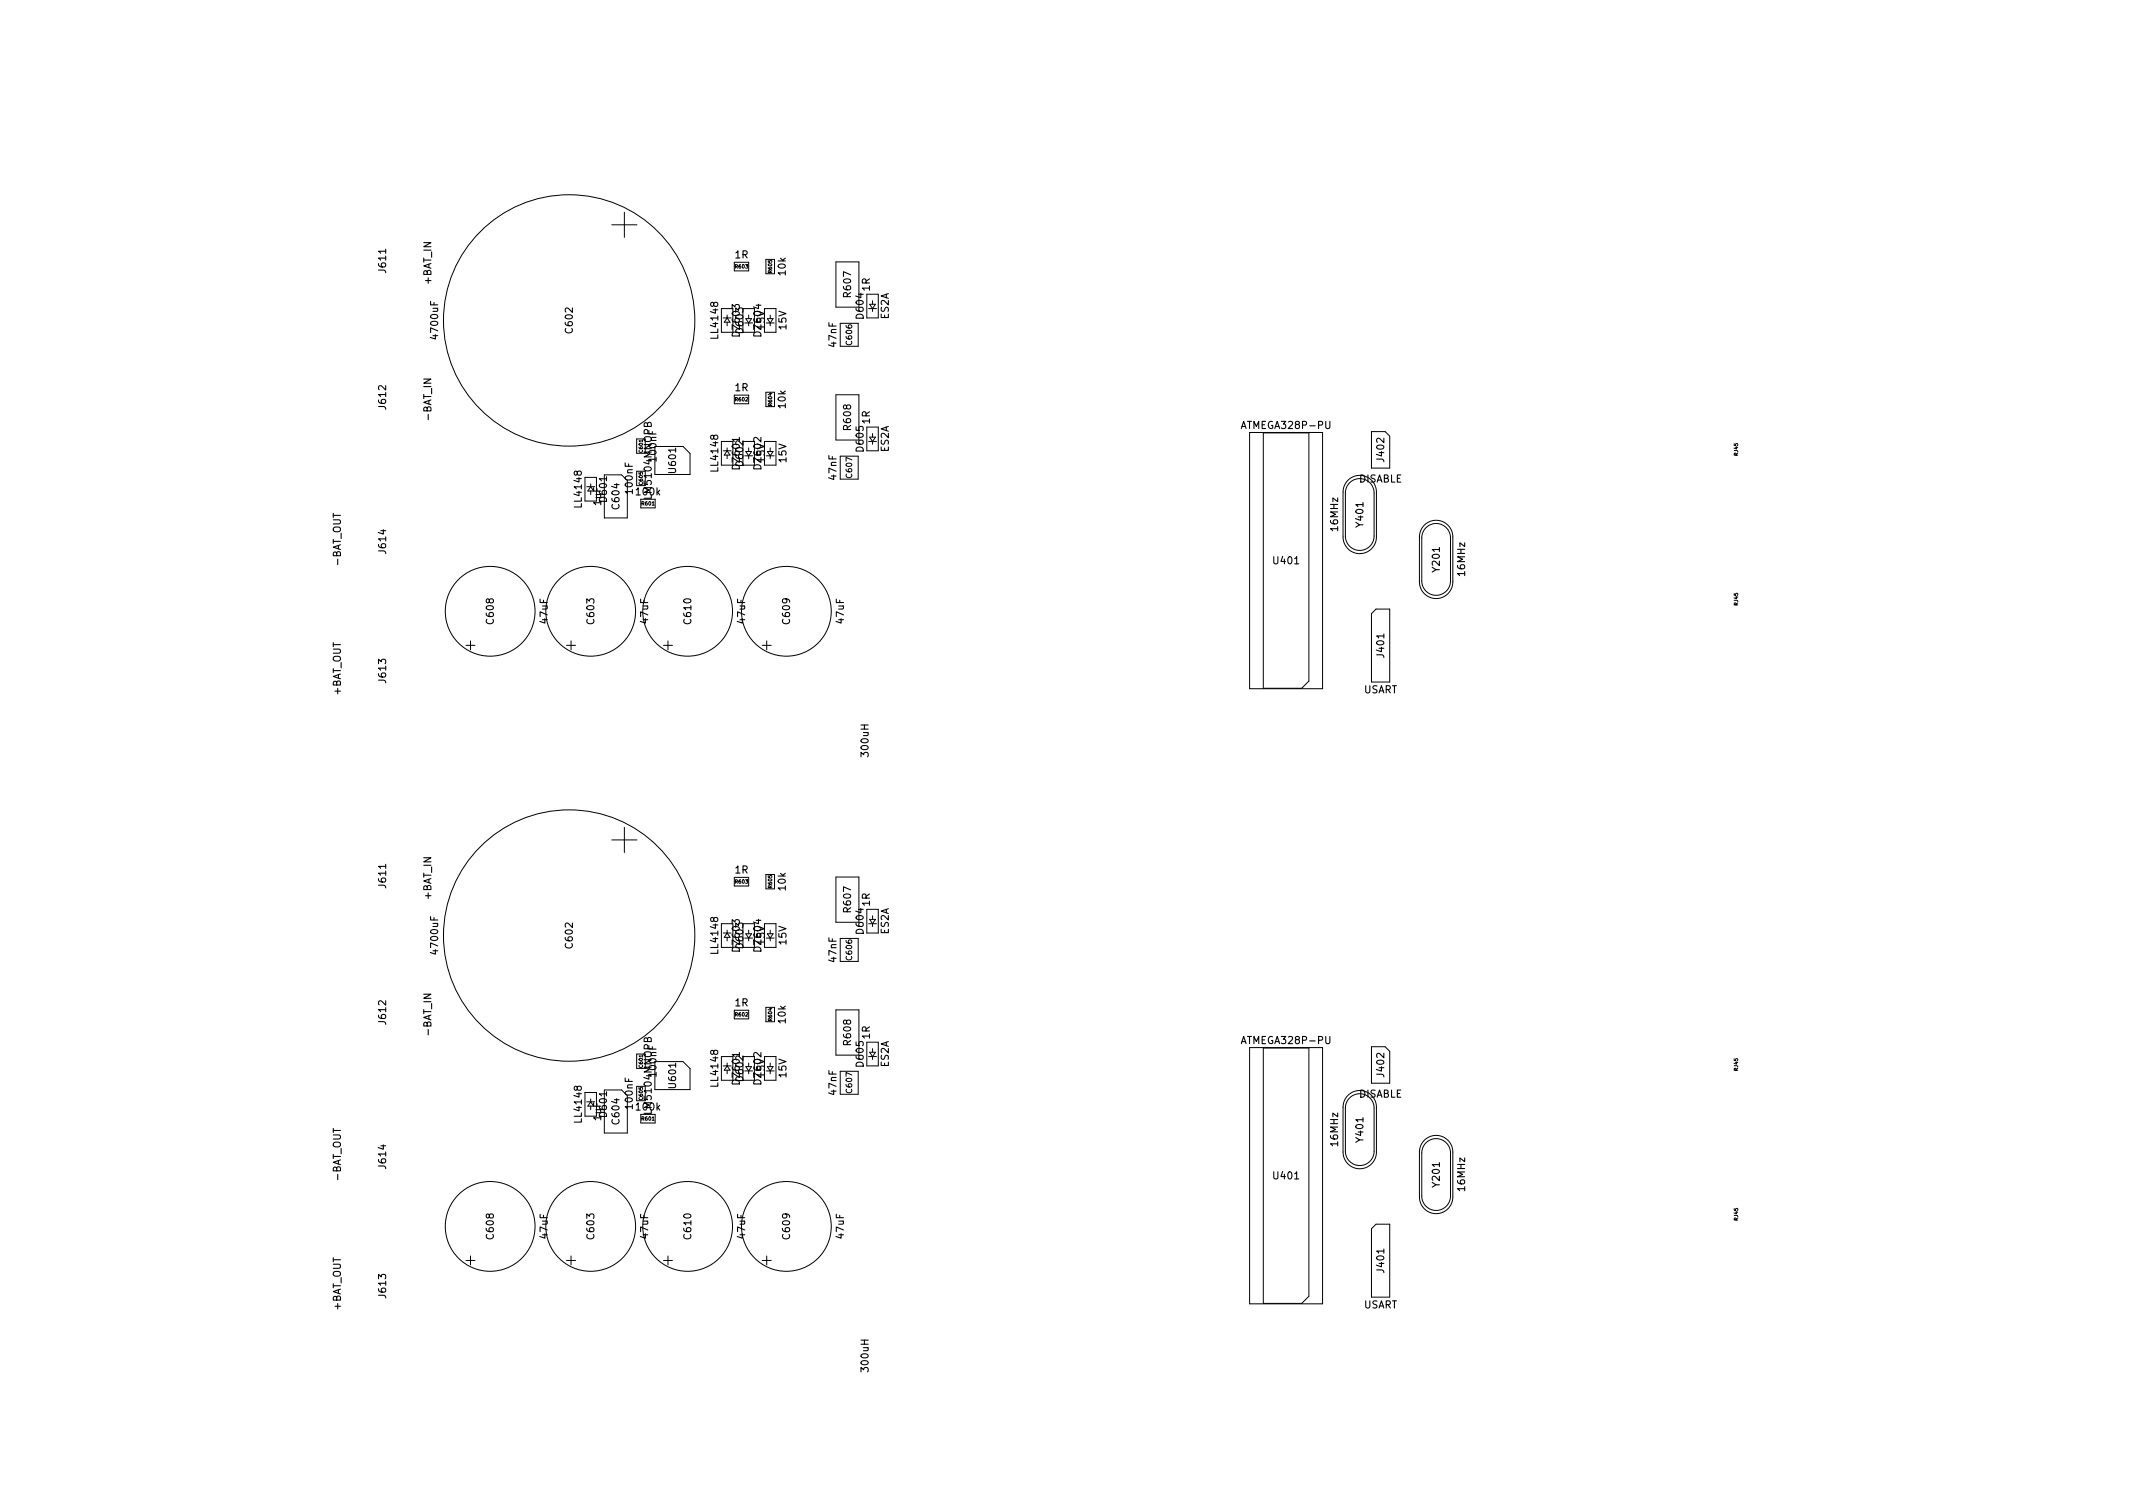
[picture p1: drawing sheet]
<svg xmlns="http://www.w3.org/2000/svg" width="297mm" height="210mm" viewBox="0 0 297 210" stroke-linecap="round" stroke-linejoin="round" font-family="sans-serif">
<defs><g id="words">
<g font-size="1.4">
<text x="102.4" y="36">1R</text>
<text x="53.8" y="37.9" transform="rotate(-90 53.8 37.9)">J611</text>
<text x="60.1" y="39.5" transform="rotate(-90 60.1 39.5)">+BAT_IN</text>
<text x="109.4" y="38.3" transform="rotate(-90 109.4 38.3)">10k</text>
<text x="118.5" y="41.3" transform="rotate(-90 118.5 41.3)">R607</text>
<text x="121.1" y="40.5" transform="rotate(-90 121.1 40.5)">1R</text>
<text x="61" y="47" transform="rotate(-90 61 47)">4700uF</text>
<text x="79.8" y="46.3" transform="rotate(-90 79.8 46.3)">C602</text>
<text x="100" y="47" transform="rotate(-90 100 47)">LL4148</text>
<text x="103" y="46.7" transform="rotate(-90 103 46.7)">DZ603</text>
<text x="103.5" y="46.3" transform="rotate(-90 103.5 46.3)">D603</text>
<text x="106" y="46.7" transform="rotate(-90 106 46.7)">DZ604</text>
<text x="106.5" y="45.9" transform="rotate(-90 106.5 45.9)">15V</text>
<text x="109.5" y="45.9" transform="rotate(-90 109.5 45.9)">15V</text>
<text x="120.3" y="44.3" transform="rotate(-90 120.3 44.3)">D604</text>
<text x="123.8" y="44.4" transform="rotate(-90 123.8 44.4)">ES2A</text>
<text x="116.5" y="48.2" transform="rotate(-90 116.5 48.2)">47nF</text>
<text x="53.8" y="56.9" transform="rotate(-90 53.8 56.9)">J612</text>
<text x="60.1" y="58.4" transform="rotate(-90 60.1 58.4)">-BAT_IN</text>
<text x="102.4" y="54.5">1R</text>
<text x="109.4" y="56.8" transform="rotate(-90 109.4 56.8)">10k</text>
<text x="118.5" y="59.8" transform="rotate(-90 118.5 59.8)">R608</text>
<text x="121.1" y="59" transform="rotate(-90 121.1 59)">1R</text>
<text x="173.3" y="59.7">ATMEGA328P-PU</text>
<text x="91.4" y="64.1" transform="rotate(-90 91.4 64.1)">100nF</text>
<text x="94.1" y="65.7" transform="rotate(-90 94.1 65.7)">U601</text>
<text x="100" y="65.5" transform="rotate(-90 100 65.5)">LL4148</text>
<text x="103" y="65.2" transform="rotate(-90 103 65.2)">DZ601</text>
<text x="103.5" y="64.8" transform="rotate(-90 103.5 64.8)">D602</text>
<text x="106" y="65.2" transform="rotate(-90 106 65.2)">DZ602</text>
<text x="106.5" y="64.4" transform="rotate(-90 106.5 64.4)">15V</text>
<text x="109.5" y="64.4" transform="rotate(-90 109.5 64.4)">15V</text>
<text x="120.3" y="62.8" transform="rotate(-90 120.3 62.8)">D605</text>
<text x="123.8" y="62.9" transform="rotate(-90 123.8 62.9)">ES2A</text>
<text x="192.8" y="64.2" transform="rotate(-90 192.8 64.2)">J402</text>
<text x="81" y="70.5" transform="rotate(-90 81 70.5)">LL4148</text>
<text x="83.7" y="70.4" transform="rotate(-90 83.7 70.4)">1uF</text>
<text x="84.5" y="69.8" transform="rotate(-90 84.5 69.8)">D601</text>
<text x="86.3" y="70.8" transform="rotate(-90 86.3 70.8)">C604</text>
<text x="88.1" y="68.6" transform="rotate(-90 88.1 68.6)">100nF</text>
<text x="88.7" y="69">100k</text>
<text x="90.7" y="69.3" transform="rotate(-90 90.7 69.3)">LM5104MNOPB</text>
<text x="116.5" y="66.7" transform="rotate(-90 116.5 66.7)">47nF</text>
<text x="189.2" y="67.2">DISABLE</text>
<text x="53.8" y="77" transform="rotate(-90 53.8 77)">J614</text>
<text x="186.3" y="73.8" transform="rotate(-90 186.3 73.8)">16MHz</text>
<text x="189.9" y="73.3" transform="rotate(-90 189.9 73.3)">Y401</text>
<text x="47.5" y="78.6" transform="rotate(-90 47.5 78.6)">-BAT_OUT</text>
<text x="177.4" y="78.6">U401</text>
<text x="200.5" y="79.5" transform="rotate(-90 200.5 79.5)">Y201</text>
<text x="204" y="80.1" transform="rotate(-90 204 80.1)">16MHz</text>
<text x="68.8" y="86.8" transform="rotate(-90 68.8 86.8)">C608</text>
<text x="76.3" y="86.7" transform="rotate(-90 76.3 86.7)">47uF</text>
<text x="82.8" y="86.8" transform="rotate(-90 82.8 86.8)">C603</text>
<text x="90.3" y="86.7" transform="rotate(-90 90.3 86.7)">47uF</text>
<text x="96.3" y="86.8" transform="rotate(-90 96.3 86.8)">C610</text>
<text x="103.8" y="86.7" transform="rotate(-90 103.8 86.7)">47uF</text>
<text x="110" y="86.8" transform="rotate(-90 110 86.8)">C609</text>
<text x="117.5" y="86.7" transform="rotate(-90 117.5 86.7)">47uF</text>
<text x="53.8" y="95" transform="rotate(-90 53.8 95)">J613</text>
<text x="192.8" y="91.4" transform="rotate(-90 192.8 91.4)">J401</text>
<text x="47.5" y="96.8" transform="rotate(-90 47.5 96.8)">+BAT_OUT</text>
<text x="189.9" y="96.5">USART</text>
<text x="120.9" y="105.2" transform="rotate(-90 120.9 105.2)">300uH</text>
<text x="53.8" y="123.5" transform="rotate(-90 53.8 123.5)">J611</text>
<text x="60.1" y="125.2" transform="rotate(-90 60.1 125.2)">+BAT_IN</text>
<text x="102.4" y="121.6">1R</text>
<text x="109.4" y="123.9" transform="rotate(-90 109.4 123.9)">10k</text>
<text x="79.8" y="131.9" transform="rotate(-90 79.8 131.9)">C602</text>
<text x="103.5" y="131.9" transform="rotate(-90 103.5 131.9)">D603</text>
<text x="106.5" y="131.5" transform="rotate(-90 106.5 131.5)">15V</text>
<text x="109.5" y="131.5" transform="rotate(-90 109.5 131.5)">15V</text>
<text x="118.5" y="126.9" transform="rotate(-90 118.5 126.9)">R607</text>
<text x="120.3" y="129.9" transform="rotate(-90 120.3 129.9)">D604</text>
<text x="121.1" y="126.2" transform="rotate(-90 121.1 126.2)">1R</text>
<text x="123.8" y="130.1" transform="rotate(-90 123.8 130.1)">ES2A</text>
<text x="61" y="132.7" transform="rotate(-90 61 132.7)">4700uF</text>
<text x="100" y="132.7" transform="rotate(-90 100 132.7)">LL4148</text>
<text x="103" y="132.4" transform="rotate(-90 103 132.4)">DZ603</text>
<text x="106" y="132.4" transform="rotate(-90 106 132.4)">DZ604</text>
<text x="116.5" y="133.9" transform="rotate(-90 116.5 133.9)">47nF</text>
<text x="53.8" y="142.5" transform="rotate(-90 53.8 142.5)">J612</text>
<text x="102.4" y="140.1">1R</text>
<text x="109.4" y="142.4" transform="rotate(-90 109.4 142.4)">10k</text>
<text x="60.1" y="144" transform="rotate(-90 60.1 144)">-BAT_IN</text>
<text x="91.4" y="149.8" transform="rotate(-90 91.4 149.8)">100nF</text>
<text x="118.5" y="145.4" transform="rotate(-90 118.5 145.4)">R608</text>
<text x="120.3" y="148.4" transform="rotate(-90 120.3 148.4)">D605</text>
<text x="121.1" y="144.7" transform="rotate(-90 121.1 144.7)">1R</text>
<text x="123.8" y="148.6" transform="rotate(-90 123.8 148.6)">ES2A</text>
<text x="173.3" y="145.4">ATMEGA328P-PU</text>
<text x="192.8" y="149.8" transform="rotate(-90 192.8 149.8)">J402</text>
<text x="84.5" y="155.4" transform="rotate(-90 84.5 155.4)">D601</text>
<text x="88.1" y="154.3" transform="rotate(-90 88.1 154.3)">100nF</text>
<text x="88.7" y="154.6">100k</text>
<text x="90.7" y="154.9" transform="rotate(-90 90.7 154.9)">LM5104MNOPB</text>
<text x="94.1" y="151.4" transform="rotate(-90 94.1 151.4)">U601</text>
<text x="100" y="151.2" transform="rotate(-90 100 151.2)">LL4148</text>
<text x="103" y="150.9" transform="rotate(-90 103 150.9)">DZ601</text>
<text x="103.5" y="150.4" transform="rotate(-90 103.5 150.4)">D602</text>
<text x="106" y="150.9" transform="rotate(-90 106 150.9)">DZ602</text>
<text x="106.5" y="150" transform="rotate(-90 106.5 150)">15V</text>
<text x="109.5" y="150" transform="rotate(-90 109.5 150)">15V</text>
<text x="116.5" y="152.4" transform="rotate(-90 116.5 152.4)">47nF</text>
<text x="189.2" y="152.8">DISABLE</text>
<text x="81" y="156.2" transform="rotate(-90 81 156.2)">LL4148</text>
<text x="83.7" y="156" transform="rotate(-90 83.7 156)">1uF</text>
<text x="86.3" y="156.4" transform="rotate(-90 86.3 156.4)">C604</text>
<text x="186.3" y="159.5" transform="rotate(-90 186.3 159.5)">16MHz</text>
<text x="189.9" y="158.9" transform="rotate(-90 189.9 158.9)">Y401</text>
<text x="47.5" y="164.3" transform="rotate(-90 47.5 164.3)">-BAT_OUT</text>
<text x="53.8" y="162.6" transform="rotate(-90 53.8 162.6)">J614</text>
<text x="177.4" y="164.2">U401</text>
<text x="200.5" y="165.2" transform="rotate(-90 200.5 165.2)">Y201</text>
<text x="204" y="165.7" transform="rotate(-90 204 165.7)">16MHz</text>
<text x="68.8" y="172.4" transform="rotate(-90 68.8 172.4)">C608</text>
<text x="76.3" y="172.4" transform="rotate(-90 76.3 172.4)">47uF</text>
<text x="82.8" y="172.4" transform="rotate(-90 82.8 172.4)">C603</text>
<text x="90.3" y="172.4" transform="rotate(-90 90.3 172.4)">47uF</text>
<text x="96.3" y="172.4" transform="rotate(-90 96.3 172.4)">C610</text>
<text x="103.8" y="172.4" transform="rotate(-90 103.8 172.4)">47uF</text>
<text x="110" y="172.4" transform="rotate(-90 110 172.4)">C609</text>
<text x="117.5" y="172.4" transform="rotate(-90 117.5 172.4)">47uF</text>
<text x="192.8" y="177.1" transform="rotate(-90 192.8 177.1)">J401</text>
<text x="47.5" y="182.5" transform="rotate(-90 47.5 182.5)">+BAT_OUT</text>
<text x="53.8" y="180.6" transform="rotate(-90 53.8 180.6)">J613</text>
<text x="189.9" y="182.2">USART</text>
<text x="120.9" y="190.9" transform="rotate(-90 120.9 190.9)">300uH</text>
</g>
<g font-size="1.1">
<text x="118.7" y="47.9" transform="rotate(-90 118.7 47.9)">C606</text>
<text x="118.7" y="66.4" transform="rotate(-90 118.7 66.4)">C607</text>
<text x="118.7" y="133.6" transform="rotate(-90 118.7 133.6)">C606</text>
<text x="118.7" y="152.1" transform="rotate(-90 118.7 152.1)">C607</text>
</g>
<g font-size=".7">
<text x="102.4" y="37.4">R603</text>
<text x="107.5" y="38" transform="rotate(-90 107.5 38)">R605</text>
<text x="102.4" y="55.9">R602</text>
<text x="107.5" y="56.5" transform="rotate(-90 107.5 56.5)">R604</text>
<text x="89.5" y="63" transform="rotate(-90 89.5 63)">C601</text>
<text x="242" y="63.4" transform="rotate(-90 242 63.4)">RJ45</text>
<text x="89.4" y="70.4">R601</text>
<text x="89.5" y="67.5" transform="rotate(-90 89.5 67.5)">C605</text>
<text x="242" y="84.3" transform="rotate(-90 242 84.3)">RJ45</text>
<text x="102.4" y="123">R603</text>
<text x="107.5" y="123.6" transform="rotate(-90 107.5 123.6)">R605</text>
<text x="102.4" y="141.5">R602</text>
<text x="107.5" y="142.1" transform="rotate(-90 107.5 142.1)">R604</text>
<text x="89.5" y="148.6" transform="rotate(-90 89.5 148.6)">C601</text>
<text x="242" y="149.1" transform="rotate(-90 242 149.1)">RJ45</text>
<text x="89.5" y="153.1" transform="rotate(-90 89.5 153.1)">C605</text>
<text x="89.4" y="156">R601</text>
<text x="242" y="169.9" transform="rotate(-90 242 169.9)">RJ45</text>
</g>
</g></defs>
<g fill="none" stroke="#000" stroke-width=".14">
<path d="M85.2 31.3h3.5M86.9 29.6v3.5M102.3 36.5h2v1.2h-2zM106.7 36.1h1.2v2h-1.2zM116.4 36.5h3.2v6.3h-3.2zM100.5 43h1.6v3.3h-1.6zM100.7 44.3h1.1M101.3 43.9v.4M101.3 44.9v.5M101.3 44.3l.4 .6h-.8zM102.3 55h2v1.2h-2zM103.5 43h1.6v3.3h-1.6z"/>
<path d="M103.7 45h1.1M103.9 44.4h.8l-.4 .6zM104.3 43.9v.5M104.3 45v.4M106.5 43h1.6v3.3h-1.6zM106.7 54.6h1.2v2h-1.2zM106.7 45h1.1M106.9 44.4h.8l-.4 .6zM107.3 43.9v.5M107.3 45v.4M116.4 55h3.2v6.3h-3.2zM117 45h2.5v3.2h-2.5z"/>
<path d="M120.7 41h1.6v3.3h-1.6zM120.7 59.5h1.6v3.3h-1.6zM121 43h1.1M121.1 42.4h.8l-.4 .6zM121.5 41.9v.5M121.5 43v.4M81.5 66.5h1.6v3.3h-1.6zM81.7 67.8h.6M82.3 67.4v.4M82.3 67.8l-.4 .6h.8M84.2 66.1h2.4l.8 .8v5.2h-3.2zM89.2 69.5h2v1.2h-2z"/>
<path d="M89.9 61.1h-1.2v2h1.2M89.9 65.6h-1.2v2M91.2 62.2h3.9l1 .9v3h-4.9zM100.5 61.5h1.6v3.3h-1.6zM100.7 62.8h1.1M101.3 62.4v.4M101.3 63.4v.5M101.3 62.8l.4 .6h-.8zM103.5 61.5h1.6v3.3h-1.6zM103.7 63.5h1.1M103.9 62.9h.8l-.4 .6zM104.3 62.4v.5"/>
<path d="M104.3 63.5v.4M106.5 61.5h1.6v3.3h-1.6zM106.7 63.5h1.1M106.9 62.9h.8l-.4 .6zM107.3 62.4v.5M107.3 63.5v.4M117 63.5h2.5v3.2h-2.5zM121 61.5h1.1M121.1 60.9h.8l-.4 .6zM121.5 60.4v.5M121.5 61.5v.4M174 60.2h10.2v35.7h-10.2z"/>
<path d="M175.9 60.3h6.4v34.5l-1 1h-5.4zM187.7 66.9a2.32 2.32 0 0 1 2.5-.5 2.32 2.32 0 0 1 1.5 2.1v6.3a2.32 2.32 0 0 1-2.3 2.3 2.32 2.32 0 0 1-2.4-2.3v-6.3a2.33 2.33 0 0 1 .7-1.6zM187.9 67.2a2 2 0 0 1 2.2-.4 2 2 0 0 1 1.3 1.8v6a2 2 0 0 1-2 2 2 2 0 0 1-2-2v-6a2 2 0 0 1 .5-1.4zM191 60.1h1.9l.6 .6v4.5h-2.5zM198.3 73.1a2.32 2.32 0 0 1 2.6-.5 2.32 2.32 0 0 1 1.4 2.2v6.2a2.32 2.32 0 0 1-2.3 2.3 2.32 2.32 0 0 1-2.3-2.3v-6.2a2.33 2.33 0 0 1 .6-1.7zM198.6 73.5a2 2 0 0 1 2.2-.5 2 2 0 0 1 1.2 1.9v6a2 2 0 0 1-2 2 2 2 0 0 1-2-2v-6a2 2 0 0 1 .6-1.4zM64.9 89.9h1.2M65.5 89.2v1.3M78.9 89.9h1.2M79.5 89.2v1.3M92.4 89.9h1.2M93 89.2v1.3"/>
<path d="M106.1 89.9h1.3M106.8 89.2v1.3M191.6 84.8h1.9v10.2h-2.5v-9.6zM85.2 117h3.5M86.9 115.2v3.5M100.5 128.6h1.6v3.3h-1.6zM100.7 129.9h1.1M101.3 129.5v.4M101.3 130.5v.5M101.3 129.9l.4 .6h-.8zM102.3 122.2h2v1.2h-2zM103.5 128.6h1.6v3.3h-1.6z"/>
<path d="M103.7 130.6h1.1M103.9 130h.8l-.4 .6zM104.3 129.5v.5M104.3 130.6v.4M106.5 128.6h1.6v3.3h-1.6zM106.7 121.8h1.2v2h-1.2zM106.7 130.6h1.1M106.9 130h.8l-.4 .6zM107.3 129.5v.5M107.3 130.6v.4M116.4 122.1h3.2v6.3h-3.2zM117 130.7h2.5v3.2h-2.5z"/>
<path d="M120.7 126.6h1.6v3.3h-1.6zM121 128.6h1.1M121.1 128h.8l-.4 .6zM121.5 127.5v.5M121.5 128.6v.4M81.5 152.1h1.6v3.3h-1.6zM81.7 153.4h.6M82.3 153.4l-.4 .6h.8M82.3 153v.4M84.2 151.8h2.4l.8 .8v5.2h-3.2zM89.2 155.2h2v1.2h-2zM89.9 146.8h-1.2v2h1.2"/>
<path d="M89.9 151.3h-1.2v2M91.2 147.8h3.9l1 1v2.9h-4.9zM100.5 147.1h1.6v3.3h-1.6zM100.7 148.4h1.1M101.3 148v.4M101.3 149v.5M101.3 148.4l.4 .6h-.8zM102.3 140.7h2v1.2h-2zM103.5 147.1h1.6v3.3h-1.6zM103.7 149.1h1.1M103.9 148.5h.8l-.4 .6zM104.3 148v.5"/>
<path d="M104.3 149.1v.4M106.5 147.1h1.6v3.3h-1.6zM106.7 140.3h1.2v2h-1.2zM106.7 149.1h1.1M106.9 148.5h.8l-.4 .6zM107.3 148v.5M107.3 149.1v.4M116.4 140.6h3.2v6.3h-3.2zM117 149.2h2.5v3.2h-2.5zM120.7 145.1h1.6v3.3h-1.6zM121 147.1h1.1M121.1 146.5h.8l-.4 .6z"/>
<path d="M121.5 146v.5M121.5 147.1v.4M174 145.9h10.2v35.6h-10.2zM175.9 145.9h6.4v34.6l-1 1h-5.4zM187.7 152.5a2.32 2.32 0 0 1 2.5-.5 2.32 2.32 0 0 1 1.5 2.2v6.2a2.32 2.32 0 0 1-2.3 2.3 2.32 2.32 0 0 1-2.4-2.3v-6.2a2.33 2.33 0 0 1 .7-1.7zM187.9 152.9a2 2 0 0 1 2.2-.5 2 2 0 0 1 1.3 1.9v6a2 2 0 0 1-2 2 2 2 0 0 1-2-2v-6a2 2 0 0 1 .5-1.4zM191 145.7h1.9l.6 .7v4.4h-2.5zM198.3 158.8a2.32 2.32 0 0 1 2.6-.5 2.32 2.32 0 0 1 1.4 2.1v6.3a2.32 2.32 0 0 1-2.3 2.3 2.32 2.32 0 0 1-2.3-2.3v-6.3a2.33 2.33 0 0 1 .6-1.6zM198.6 159.1a2 2 0 0 1 2.2-.4 2 2 0 0 1 1.2 1.8v6a2 2 0 0 1-2 2 2 2 0 0 1-2-2v-6a2 2 0 0 1 .6-1.4zM64.9 175.5h1.2M65.5 174.9v1.2M78.9 175.5h1.2"/>
<path d="M79.5 174.9v1.2M92.4 175.5h1.2M93 174.9v1.2M106.1 175.5h1.3M106.8 174.9v1.2M191 171.1l.6-.6h1.9v10.1h-2.5z"/>
<circle cx="79.3" cy="44.6" r="17.5"/>
<circle cx="68.3" cy="85.1" r="6.2"/>
<circle cx="82.3" cy="85.1" r="6.2"/>
<circle cx="95.8" cy="85.1" r="6.2"/>
<circle cx="109.5" cy="85.1" r="6.2"/>
<circle cx="79.3" cy="130.3" r="17.5"/>
<circle cx="68.3" cy="170.8" r="6.2"/>
<circle cx="82.3" cy="170.8" r="6.2"/>
<circle cx="95.8" cy="170.8" r="6.2"/>
<circle cx="109.5" cy="170.8" r="6.2"/>
</g>
<use href="#words"/>
</svg>
